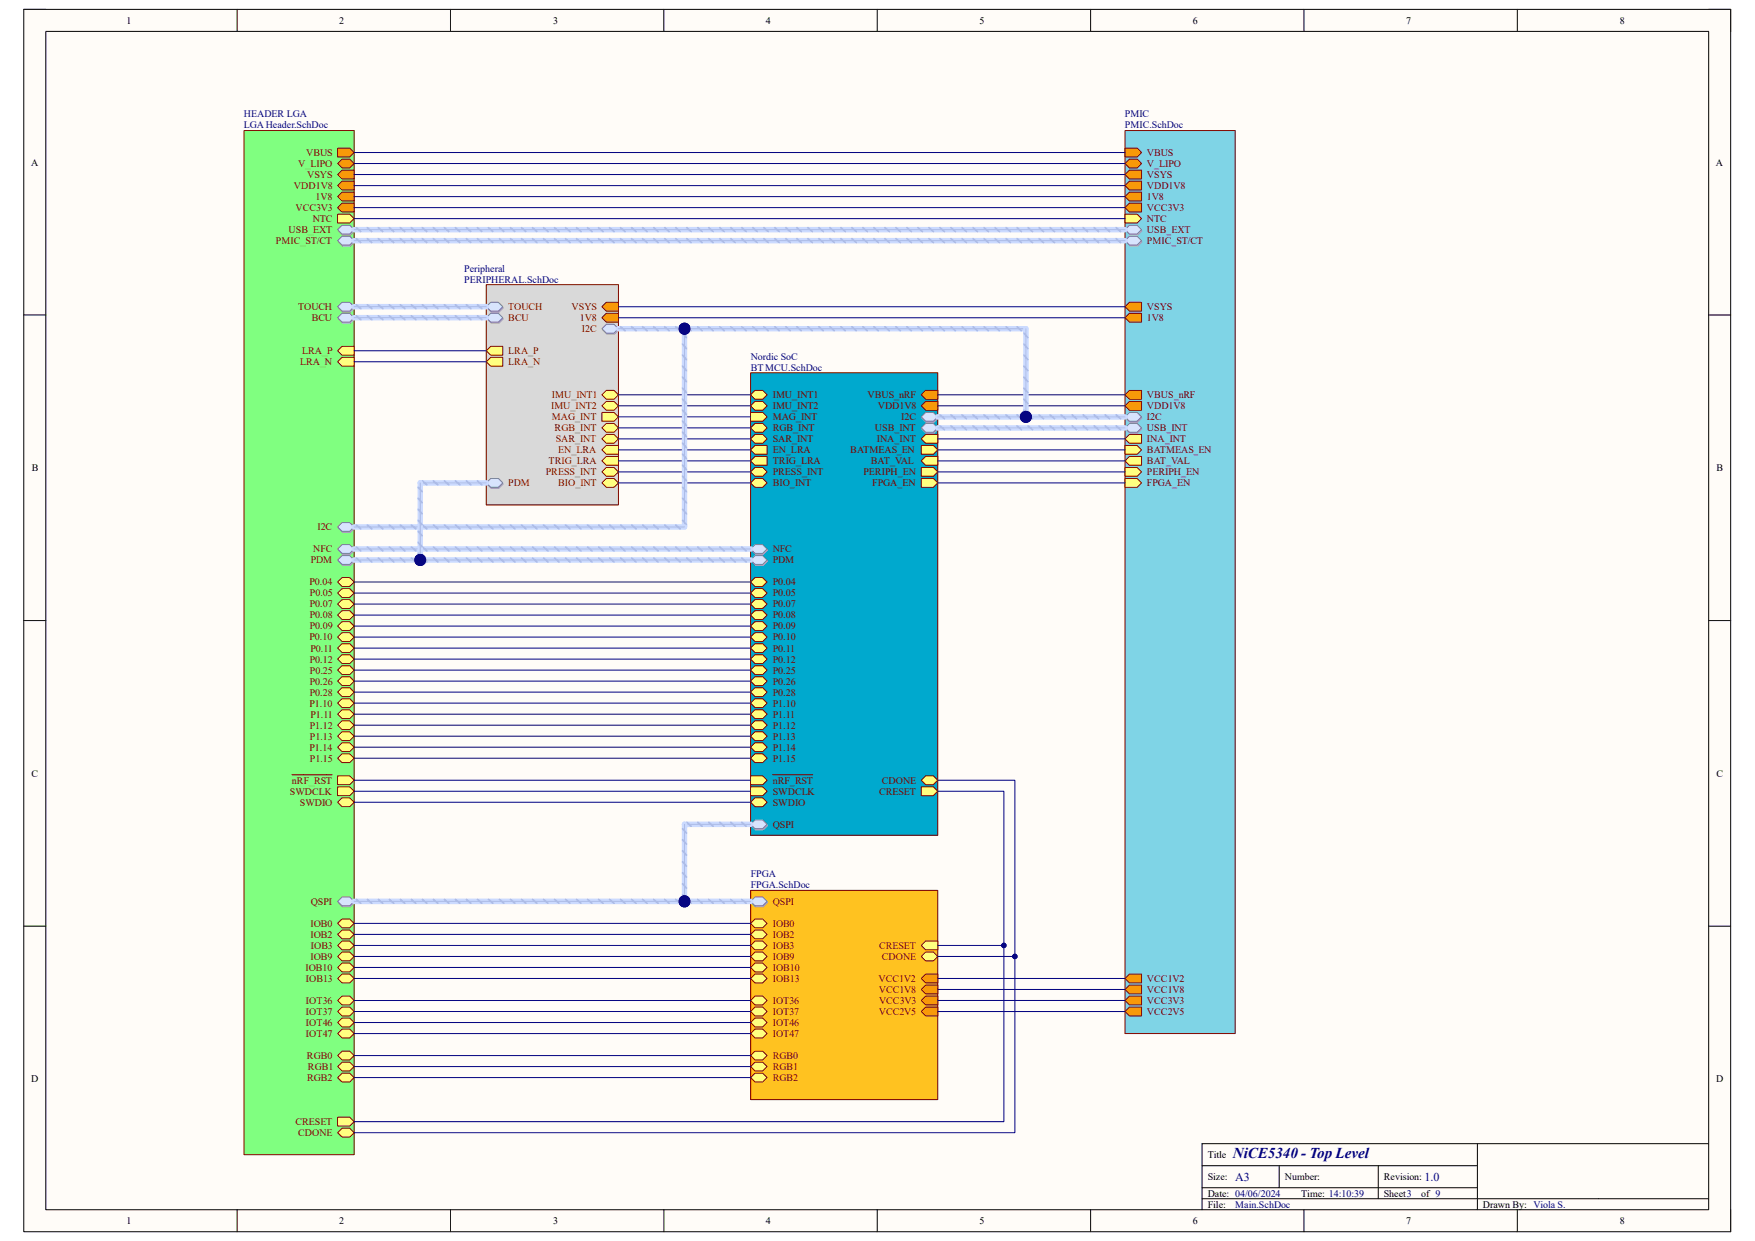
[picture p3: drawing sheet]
<svg xmlns="http://www.w3.org/2000/svg" width="297mm" height="210mm" viewBox="0 0 297 210" stroke-linecap="round" stroke-linejoin="round" font-family="sans-serif">
<defs><g id="words">
<text font-size="2.5" fill="#000080" x="208.7" y="196">NiCE5340 - Top Level</text>
<g font-size="2" fill="#000080">
<text x="209" y="199.8">A3</text>
<text x="241.1" y="199.8">1.0</text>
</g>
<g font-size="1.7">
<text x="21.4" y="4">1</text>
<text x="57.4" y="4">2</text>
<text x="93.6" y="4">3</text>
<text x="129.6" y="4">4</text>
<text x="165.8" y="4">5</text>
<text x="201.8" y="4">6</text>
<text x="238" y="4">7</text>
<text x="274.1" y="4">8</text>
<text x="5.3" y="28">A</text>
<text x="290.4" y="28">A</text>
<text x="5.4" y="79.8">B</text>
<text x="290.5" y="79.8">B</text>
<text x="5.3" y="131.4">C</text>
<text x="290.5" y="131.4">C</text>
<text x="5.3" y="183.2">D</text>
<text x="290.4" y="183.2">D</text>
<text x="204.4" y="196">Title</text>
<text x="204.4" y="199.7">Size:</text>
<text x="204.4" y="202.5">Date: 04/06/2024</text>
<text x="217.4" y="199.7">Number:</text>
<text x="220.2" y="202.5">Time: 14:10:39</text>
<text x="234.2" y="199.7">Revision:</text>
<text x="234.2" y="202.5">Sheet3</text>
<text x="240.5" y="202.5">of 9</text>
<text x="21.4" y="207.2">1</text>
<text x="57.4" y="207.2">2</text>
<text x="93.6" y="207.2">3</text>
<text x="129.6" y="207.2">4</text>
<text x="165.8" y="207.2">5</text>
<text x="201.8" y="207.2">6</text>
<text x="204.4" y="204.4">File:</text>
<text x="238" y="207.2">7</text>
<text x="251" y="204.4">Drawn By: Viola S.</text>
<text x="274.1" y="207.2">8</text>
</g>
<g font-size="1.7" fill="#000080">
<text x="41.3" y="19.9">HEADER LGA</text>
<text x="41.3" y="21.7">LGA Header.SchDoc</text>
<text x="190.4" y="19.9">PMIC</text>
<text x="190.4" y="21.7">PMIC.SchDoc</text>
<text x="78.6" y="46">Peripheral</text>
<text x="78.6" y="47.8">PERIPHERAL.SchDoc</text>
<text x="127" y="60.9">Nordic SoC</text>
<text x="127" y="62.7">BT MCU.SchDoc</text>
<text x="127" y="148.5">FPGA</text>
<text x="127" y="150.3">FPGA.SchDoc</text>
<text x="209" y="204.4">Main.SchDoc</text>
</g>
<g font-size="1.7" fill="#800000">
<text x="50.5" y="28.2">V_LIPO</text>
<text x="51.8" y="26.4">VBUS</text>
<text x="194.1" y="26.4">VBUS</text>
<text x="194.1" y="28.2">V_LIPO</text>
<text x="49.7" y="32">VDD1V8</text>
<text x="50" y="35.7">VCC3V3</text>
<text x="52" y="30.1">VSYS</text>
<text x="53.4" y="33.9">1V8</text>
<text x="194.1" y="30.1">VSYS</text>
<text x="194.1" y="32">VDD1V8</text>
<text x="194.1" y="33.9">1V8</text>
<text x="194.1" y="35.7">VCC3V3</text>
<text x="46.7" y="41.3">PMIC_ST/CT</text>
<text x="48.9" y="39.5">USB_EXT</text>
<text x="52.9" y="37.6">NTC</text>
<text x="194.1" y="41.3">PMIC_ST/CT</text>
<text x="194.1" y="37.6">NTC</text>
<text x="194.1" y="39.5">USB_EXT</text>
<text x="50.5" y="52.5">TOUCH</text>
<text x="86" y="52.5">TOUCH</text>
<text x="96.7" y="52.5">VSYS</text>
<text x="194.1" y="52.5">VSYS</text>
<text x="51.1" y="59.9">LRA_P</text>
<text x="52.7" y="54.4">BCU</text>
<text x="86" y="59.9">LRA_P</text>
<text x="86" y="54.4">BCU</text>
<text x="98.1" y="54.4">1V8</text>
<text x="98.5" y="56.2">I2C</text>
<text x="194.1" y="54.4">1V8</text>
<text x="50.8" y="61.8">LRA_N</text>
<text x="86" y="61.8">LRA_N</text>
<text x="93.3" y="69.3">IMU_INT2</text>
<text x="93.4" y="67.4">IMU_INT1</text>
<text x="93.4" y="71.1">MAG_INT</text>
<text x="130.8" y="67.4">IMU_INT1</text>
<text x="130.8" y="69.3">IMU_INT2</text>
<text x="130.8" y="71.1">MAG_INT</text>
<text x="146.8" y="67.4">VBUS_nRF</text>
<text x="148.5" y="69.3">VDD1V8</text>
<text x="152.5" y="71.1">I2C</text>
<text x="194.1" y="71.1">I2C</text>
<text x="194.1" y="69.3">VDD1V8</text>
<text x="194.1" y="67.4">VBUS_nRF</text>
<text x="93.9" y="73">RGB_INT</text>
<text x="94.1" y="74.8">SAR_INT</text>
<text x="94.5" y="76.7">EN_LRA</text>
<text x="130.8" y="73">RGB_INT</text>
<text x="130.8" y="74.8">SAR_INT</text>
<text x="130.8" y="76.7">EN_LRA</text>
<text x="143.9" y="76.7">BATMEAS_EN</text>
<text x="148.1" y="73">USB_INT</text>
<text x="148.4" y="74.8">INA_INT</text>
<text x="194.1" y="73">USB_INT</text>
<text x="194.1" y="74.8">INA_INT</text>
<text x="194.1" y="76.7">BATMEAS_EN</text>
<text x="86" y="82.3">PDM</text>
<text x="92.4" y="80.4">PRESS_INT</text>
<text x="92.8" y="78.6">TRIG_LRA</text>
<text x="94.4" y="82.3">BIO_INT</text>
<text x="130.8" y="78.6">TRIG_LRA</text>
<text x="130.8" y="80.4">PRESS_INT</text>
<text x="130.8" y="82.3">BIO_INT</text>
<text x="146.1" y="80.4">PERIPH_EN</text>
<text x="147.4" y="78.6">BAT_VAL</text>
<text x="147.6" y="82.3">FPGA_EN</text>
<text x="194.1" y="78.6">BAT_VAL</text>
<text x="194.1" y="80.4">PERIPH_EN</text>
<text x="194.1" y="82.3">FPGA_EN</text>
<text x="53.7" y="89.7">I2C</text>
<text x="52.6" y="95.3">PDM</text>
<text x="53" y="93.5">NFC</text>
<text x="130.8" y="93.5">NFC</text>
<text x="130.8" y="95.3">PDM</text>
<text x="52.4" y="99.1">P0.04</text>
<text x="52.5" y="100.9">P0.05</text>
<text x="130.8" y="99.1">P0.04</text>
<text x="130.8" y="100.9">P0.05</text>
<text x="52.4" y="106.5">P0.09</text>
<text x="52.4" y="102.8">P0.07</text>
<text x="52.4" y="104.6">P0.08</text>
<text x="130.8" y="106.5">P0.09</text>
<text x="130.8" y="102.8">P0.07</text>
<text x="130.8" y="104.6">P0.08</text>
<text x="52.4" y="108.4">P0.10</text>
<text x="52.4" y="112.1">P0.12</text>
<text x="52.5" y="110.3">P0.11</text>
<text x="130.8" y="108.4">P0.10</text>
<text x="130.8" y="110.3">P0.11</text>
<text x="130.8" y="112.1">P0.12</text>
<text x="52.4" y="119.6">P1.10</text>
<text x="52.4" y="115.9">P0.26</text>
<text x="52.4" y="117.7">P0.28</text>
<text x="52.5" y="114">P0.25</text>
<text x="130.8" y="114">P0.25</text>
<text x="130.8" y="115.9">P0.26</text>
<text x="130.8" y="117.7">P0.28</text>
<text x="130.8" y="119.6">P1.10</text>
<text x="52.4" y="123.3">P1.12</text>
<text x="52.5" y="125.2">P1.13</text>
<text x="52.5" y="121.5">P1.11</text>
<text x="130.8" y="121.5">P1.11</text>
<text x="130.8" y="123.3">P1.12</text>
<text x="130.8" y="125.2">P1.13</text>
<text x="52.4" y="127">P1.14</text>
<text x="52.5" y="128.9">P1.15</text>
<text x="130.8" y="127">P1.14</text>
<text x="130.8" y="128.9">P1.15</text>
<text x="49.1" y="134.5">SWDCLK</text>
<text x="49.4" y="132.6">nRF_RST</text>
<text x="50.8" y="136.4">SWDIO</text>
<text x="130.8" y="132.6">nRF_RST</text>
<text x="130.8" y="134.5">SWDCLK</text>
<text x="130.8" y="136.4">SWDIO</text>
<text x="148.8" y="134.5">CRESET</text>
<text x="149.2" y="132.6">CDONE</text>
<text x="130.8" y="140.1">QSPI</text>
<text x="52.6" y="153.1">QSPI</text>
<text x="130.8" y="153.1">QSPI</text>
<text x="52.5" y="156.8">IOB0</text>
<text x="52.5" y="158.7">IOB2</text>
<text x="52.6" y="160.6">IOB3</text>
<text x="130.8" y="156.8">IOB0</text>
<text x="130.8" y="158.7">IOB2</text>
<text x="130.8" y="160.6">IOB3</text>
<text x="148.8" y="160.6">CRESET</text>
<text x="51.7" y="164.3">IOB10</text>
<text x="51.8" y="166.2">IOB13</text>
<text x="52.5" y="162.4">IOB9</text>
<text x="130.8" y="164.3">IOB10</text>
<text x="130.8" y="166.2">IOB13</text>
<text x="130.8" y="162.4">IOB9</text>
<text x="148.7" y="166.2">VCC1V2</text>
<text x="149.2" y="162.4">CDONE</text>
<text x="194.1" y="166.2">VCC1V2</text>
<text x="51.8" y="169.9">IOT36</text>
<text x="51.8" y="171.7">IOT37</text>
<text x="51.8" y="173.6">IOT46</text>
<text x="130.8" y="169.9">IOT36</text>
<text x="130.8" y="171.7">IOT37</text>
<text x="130.8" y="173.6">IOT46</text>
<text x="148.7" y="171.7">VCC2V5</text>
<text x="148.7" y="168">VCC1V8</text>
<text x="148.8" y="169.9">VCC3V3</text>
<text x="194.1" y="168">VCC1V8</text>
<text x="194.1" y="169.9">VCC3V3</text>
<text x="194.1" y="171.7">VCC2V5</text>
<text x="51.8" y="175.5">IOT47</text>
<text x="51.9" y="179.2">RGB0</text>
<text x="130.8" y="175.5">IOT47</text>
<text x="130.8" y="179.2">RGB0</text>
<text x="52" y="182.9">RGB2</text>
<text x="52.1" y="181.1">RGB1</text>
<text x="130.8" y="181.1">RGB1</text>
<text x="130.8" y="182.9">RGB2</text>
<text x="50" y="190.4">CRESET</text>
<text x="50.5" y="192.3">CDONE</text>
</g>
</g></defs>
<path d="M4 1.6h288.9v206.8h-288.9z" fill-rule="evenodd" fill="#fffcf8"/>
<path d="M4 1.6h288.9v206.8h-288.9z" fill="none" stroke="#000" stroke-width=".17"/>
<path d="M7.8 5.3h281.4v199.4h-281.4z" fill-rule="evenodd" fill="#fffcf8"/>
<g fill="none" stroke="#000" stroke-width=".17">
<path d="M4 1.6h3.7M7.8 5.3h281.4v199.4h-281.4zM40.1 1.6v3.7M76.2 1.6v3.7M112.3 1.6v3.7M148.5 1.6v3.7M184.6 1.6v3.7M220.7 1.6v3.7M256.8 1.6v3.7M289.2 1.6h3.7v3.7M4 53.3h3.7M289.2 53.3h3.7"/>
<path d="M4 105h3.8M289.2 105h3.7M4 156.7h3.8M289.2 156.7h3.7M203.4 197.3h46.6M216.5 197.3v3.7M233.3 197.3v5.6M250 193.5v11.2M289.2 193.5h-85.8v11.2M40.1 204.7v3.7M76.2 204.7v3.7M112.4 204.7v3.7"/>
<path d="M148.5 204.7v3.7M184.6 204.7v3.7M203.4 202.9h85.8M203.4 201h46.6M220.7 204.7v3.7M256.8 204.7v3.7M292.9 204.7v3.7"/>
</g>
<path d="M41.3 22.1h18.6v173.3h-18.6z" fill-rule="evenodd" fill="#80ff80"/>
<path d="M41.3 22.1h18.6v173.3h-18.6z" fill="none" stroke="#800000" stroke-width=".17"/>
<path d="M58 40.2h1.3l.7 .7-.7 .8h-1.3l-.8-.8z" fill-rule="evenodd" fill="#bac0ca"/>
<path d="M58 40.2h1.3l.7 .7-.7 .8h-1.3l-.8-.8z" fill="none" stroke="#a6acb6" stroke-width=".17"/>
<path d="M57.9 40h1.3l.7 .7-.7 .8h-1.3l-.8-.8z" fill-rule="evenodd" fill="#d5e4ff"/>
<path d="M57.9 40h1.3l.7 .7-.7 .8h-1.3l-.8-.8z" fill="none" stroke="#71809b" stroke-width=".17"/>
<path d="M57.1 36.2h2.1l.7 .8-.7 .7h-2.1z" fill-rule="evenodd" fill="#ffff80"/>
<path d="M57.1 36.2h2.1l.7 .8-.7 .7h-2.1z" fill="none" stroke="#800000" stroke-width=".17"/>
<path d="M58 38.3h1.3l.7 .7-.7 .8h-1.3l-.8-.8z" fill-rule="evenodd" fill="#bac0ca"/>
<path d="M58 38.3h1.3l.7 .7-.7 .8h-1.3l-.8-.8z" fill="none" stroke="#a6acb6" stroke-width=".17"/>
<path d="M57.1 38.9l.8-.8h1.3l.7 .8-.7 .7h-1.3z" fill-rule="evenodd" fill="#d5e4ff"/>
<path d="M57.1 38.9l.8-.8h1.3l.7 .8-.7 .7h-1.3z" fill="none" stroke="#71809b" stroke-width=".17"/>
<path d="M57.1 25.1h2.1l.7 .7-.7 .8h-2.1z" fill-rule="evenodd" fill="#f90"/>
<path d="M57.1 25.1h2.1l.7 .7-.7 .8h-2.1z" fill="none" stroke="#800000" stroke-width=".17"/>
<path d="M57.1 27.7l.8-.8h1.3l.7 .8-.7 .7h-1.3z" fill-rule="evenodd" fill="#f90"/>
<path d="M57.1 27.7l.8-.8h1.3l.7 .8-.7 .7h-1.3z" fill="none" stroke="#800000" stroke-width=".17"/>
<path d="M57.2 52.1l.8-.8h1.3l.7 .8-.7 .7h-1.3z" fill-rule="evenodd" fill="#bac0ca"/>
<path d="M57.2 52.1l.8-.8h1.3l.7 .8-.7 .7h-1.3z" fill="none" stroke="#a6acb6" stroke-width=".17"/>
<path d="M57.1 51.9l.8-.7h1.3l.7 .7-.7 .7h-1.3z" fill-rule="evenodd" fill="#d5e4ff"/>
<path d="M57.1 51.9l.8-.7h1.3l.7 .7-.7 .7h-1.3z" fill="none" stroke="#71809b" stroke-width=".17"/>
<path d="M57.2 54l.8-.8h1.3l.7 .8-.7 .7h-1.3z" fill-rule="evenodd" fill="#bac0ca"/>
<path d="M57.2 54l.8-.8h1.3l.7 .8-.7 .7h-1.3z" fill="none" stroke="#a6acb6" stroke-width=".17"/>
<path d="M57.1 53.8l.8-.8h1.3l.7 .8-.7 .7h-1.3z" fill-rule="evenodd" fill="#d5e4ff"/>
<path d="M57.1 53.8l.8-.8h1.3l.7 .8-.7 .7h-1.3z" fill="none" stroke="#71809b" stroke-width=".17"/>
<path d="M58 88.6h1.3l.7 .8-.7 .7h-1.3l-.8-.7z" fill-rule="evenodd" fill="#bac0ca"/>
<path d="M58 88.6h1.3l.7 .8-.7 .7h-1.3l-.8-.7z" fill="none" stroke="#a6acb6" stroke-width=".17"/>
<path d="M57.1 89.2l.8-.8h1.3l.7 .8-.7 .7h-1.3z" fill-rule="evenodd" fill="#d5e4ff"/>
<path d="M57.1 89.2l.8-.8h1.3l.7 .8-.7 .7h-1.3z" fill="none" stroke="#71809b" stroke-width=".17"/>
<path d="M58 92.3h1.3l.7 .8-.7 .7h-1.3l-.8-.7z" fill-rule="evenodd" fill="#bac0ca"/>
<path d="M58 92.3h1.3l.7 .8-.7 .7h-1.3l-.8-.7z" fill="none" stroke="#a6acb6" stroke-width=".17"/>
<path d="M57.9 92.2h1.3l.7 .7-.7 .8h-1.3l-.8-.8z" fill-rule="evenodd" fill="#d5e4ff"/>
<path d="M57.9 92.2h1.3l.7 .7-.7 .8h-1.3l-.8-.8z" fill="none" stroke="#71809b" stroke-width=".17"/>
<path d="M57.1 98.5l.8-.7h1.3l.7 .7-.7 .7h-1.3z" fill-rule="evenodd" fill="#ffff80"/>
<path d="M57.1 98.5l.8-.7h1.3l.7 .7-.7 .7h-1.3z" fill="none" stroke="#800000" stroke-width=".17"/>
<path d="M57.9 99.6h1.3l.7 .8-.7 .7h-1.3l-.8-.7z" fill-rule="evenodd" fill="#ffff80"/>
<path d="M57.9 99.6h1.3l.7 .8-.7 .7h-1.3l-.8-.7z" fill="none" stroke="#800000" stroke-width=".17"/>
<path d="M57.9 105.2h1.3l.7 .7-.7 .8h-1.3l-.8-.8z" fill-rule="evenodd" fill="#ffff80"/>
<path d="M57.9 105.2h1.3l.7 .7-.7 .8h-1.3l-.8-.8z" fill="none" stroke="#800000" stroke-width=".17"/>
<path d="M57.9 107.1h1.3l.7 .7-.7 .8h-1.3l-.8-.8z" fill-rule="evenodd" fill="#ffff80"/>
<path d="M57.9 107.1h1.3l.7 .7-.7 .8h-1.3l-.8-.8z" fill="none" stroke="#800000" stroke-width=".17"/>
<path d="M57.9 108.9h1.3l.7 .8-.7 .7h-1.3l-.8-.7z" fill-rule="evenodd" fill="#ffff80"/>
<path d="M57.9 108.9h1.3l.7 .8-.7 .7h-1.3l-.8-.7z" fill="none" stroke="#800000" stroke-width=".17"/>
<path d="M57.1 111.5l.8-.7h1.3l.7 .7-.7 .8h-1.3z" fill-rule="evenodd" fill="#ffff80"/>
<path d="M57.1 111.5l.8-.7h1.3l.7 .7-.7 .8h-1.3z" fill="none" stroke="#800000" stroke-width=".17"/>
<path d="M57.9 112.7h1.3l.7 .7-.7 .8h-1.3l-.8-.8z" fill-rule="evenodd" fill="#ffff80"/>
<path d="M57.9 112.7h1.3l.7 .7-.7 .8h-1.3l-.8-.8z" fill="none" stroke="#800000" stroke-width=".17"/>
<path d="M57.9 114.5h1.3l.7 .8-.7 .7h-1.3l-.8-.7z" fill-rule="evenodd" fill="#ffff80"/>
<path d="M57.9 114.5h1.3l.7 .8-.7 .7h-1.3l-.8-.7z" fill="none" stroke="#800000" stroke-width=".17"/>
<path d="M57.9 116.4h1.3l.7 .7-.7 .8h-1.3l-.8-.8z" fill-rule="evenodd" fill="#ffff80"/>
<path d="M57.9 116.4h1.3l.7 .7-.7 .8h-1.3l-.8-.8z" fill="none" stroke="#800000" stroke-width=".17"/>
<path d="M57.1 119l.8-.7h1.3l.7 .7-.7 .7h-1.3z" fill-rule="evenodd" fill="#ffff80"/>
<path d="M57.1 119l.8-.7h1.3l.7 .7-.7 .7h-1.3z" fill="none" stroke="#800000" stroke-width=".17"/>
<path d="M57.1 120.9l.8-.8h1.3l.7 .8-.7 .7h-1.3z" fill-rule="evenodd" fill="#ffff80"/>
<path d="M57.1 120.9l.8-.8h1.3l.7 .8-.7 .7h-1.3z" fill="none" stroke="#800000" stroke-width=".17"/>
<path d="M57.9 122h1.3l.7 .7-.7 .8h-1.3l-.8-.8z" fill-rule="evenodd" fill="#ffff80"/>
<path d="M57.9 122h1.3l.7 .7-.7 .8h-1.3l-.8-.8z" fill="none" stroke="#800000" stroke-width=".17"/>
<path d="M57.9 123.8h1.3l.7 .8-.7 .7h-1.3l-.8-.7z" fill-rule="evenodd" fill="#ffff80"/>
<path d="M57.9 123.8h1.3l.7 .8-.7 .7h-1.3l-.8-.7z" fill="none" stroke="#800000" stroke-width=".17"/>
<path d="M57.9 125.7h1.3l.7 .7-.7 .8h-1.3l-.8-.8z" fill-rule="evenodd" fill="#ffff80"/>
<path d="M57.9 125.7h1.3l.7 .7-.7 .8h-1.3l-.8-.8z" fill="none" stroke="#800000" stroke-width=".17"/>
<path d="M57.1 128.3l.8-.7h1.3l.7 .7-.7 .8h-1.3z" fill-rule="evenodd" fill="#ffff80"/>
<path d="M57.1 128.3l.8-.7h1.3l.7 .7-.7 .8h-1.3z" fill="none" stroke="#800000" stroke-width=".17"/>
<path d="M57.1 102.2l.8-.7h1.3l.7 .7-.7 .8h-1.3z" fill-rule="evenodd" fill="#ffff80"/>
<path d="M57.1 102.2l.8-.7h1.3l.7 .7-.7 .8h-1.3z" fill="none" stroke="#800000" stroke-width=".17"/>
<path d="M57.9 103.3h1.3l.7 .8-.7 .7h-1.3l-.8-.7z" fill-rule="evenodd" fill="#ffff80"/>
<path d="M57.9 103.3h1.3l.7 .8-.7 .7h-1.3l-.8-.7z" fill="none" stroke="#800000" stroke-width=".17"/>
<path d="M57.9 155.5h1.3l.7 .8-.7 .7h-1.3l-.8-.7z" fill-rule="evenodd" fill="#ffff80"/>
<path d="M57.9 155.5h1.3l.7 .8-.7 .7h-1.3l-.8-.7z" fill="none" stroke="#800000" stroke-width=".17"/>
<path d="M57.1 158.1l.8-.7h1.3l.7 .7-.7 .8h-1.3z" fill-rule="evenodd" fill="#ffff80"/>
<path d="M57.1 158.1l.8-.7h1.3l.7 .7-.7 .8h-1.3z" fill="none" stroke="#800000" stroke-width=".17"/>
<path d="M57.1 160l.8-.7h1.3l.7 .7-.7 .7h-1.3z" fill-rule="evenodd" fill="#ffff80"/>
<path d="M57.1 160l.8-.7h1.3l.7 .7-.7 .7h-1.3z" fill="none" stroke="#800000" stroke-width=".17"/>
<path d="M57.9 161.1h1.3l.7 .8-.7 .7h-1.3l-.8-.7z" fill-rule="evenodd" fill="#ffff80"/>
<path d="M57.9 161.1h1.3l.7 .8-.7 .7h-1.3l-.8-.7z" fill="none" stroke="#800000" stroke-width=".17"/>
<path d="M57.9 163h1.3l.7 .7-.7 .8h-1.3l-.8-.8z" fill-rule="evenodd" fill="#ffff80"/>
<path d="M57.9 163h1.3l.7 .7-.7 .8h-1.3l-.8-.8z" fill="none" stroke="#800000" stroke-width=".17"/>
<path d="M57.9 164.8h1.3l.7 .8-.7 .7h-1.3l-.8-.7z" fill-rule="evenodd" fill="#ffff80"/>
<path d="M57.9 164.8h1.3l.7 .8-.7 .7h-1.3l-.8-.7z" fill="none" stroke="#800000" stroke-width=".17"/>
<path d="M57.9 168.6h1.3l.7 .7-.7 .8h-1.3l-.8-.8z" fill-rule="evenodd" fill="#ffff80"/>
<path d="M57.9 168.6h1.3l.7 .7-.7 .8h-1.3l-.8-.8z" fill="none" stroke="#800000" stroke-width=".17"/>
<path d="M57.9 170.4h1.3l.7 .8-.7 .7h-1.3l-.8-.7z" fill-rule="evenodd" fill="#ffff80"/>
<path d="M57.9 170.4h1.3l.7 .8-.7 .7h-1.3l-.8-.7z" fill="none" stroke="#800000" stroke-width=".17"/>
<path d="M57.1 173l.8-.7h1.3l.7 .7-.7 .8h-1.3z" fill-rule="evenodd" fill="#ffff80"/>
<path d="M57.1 173l.8-.7h1.3l.7 .7-.7 .8h-1.3z" fill="none" stroke="#800000" stroke-width=".17"/>
<path d="M57.9 174.2h1.3l.7 .7-.7 .8h-1.3l-.8-.8z" fill-rule="evenodd" fill="#ffff80"/>
<path d="M57.9 174.2h1.3l.7 .7-.7 .8h-1.3l-.8-.8z" fill="none" stroke="#800000" stroke-width=".17"/>
<path d="M57.1 178.6l.8-.7h1.3l.7 .7-.7 .8h-1.3z" fill-rule="evenodd" fill="#ffff80"/>
<path d="M57.1 178.6l.8-.7h1.3l.7 .7-.7 .8h-1.3z" fill="none" stroke="#800000" stroke-width=".17"/>
<path d="M57.1 180.5l.8-.7h1.3l.7 .7-.7 .7h-1.3z" fill-rule="evenodd" fill="#ffff80"/>
<path d="M57.1 180.5l.8-.7h1.3l.7 .7-.7 .7h-1.3z" fill="none" stroke="#800000" stroke-width=".17"/>
<path d="M57.1 182.4l.8-.8h1.3l.7 .8-.7 .7h-1.3z" fill-rule="evenodd" fill="#ffff80"/>
<path d="M57.1 182.4l.8-.8h1.3l.7 .8-.7 .7h-1.3z" fill="none" stroke="#800000" stroke-width=".17"/>
<path d="M57.1 59.4l.8-.8h2v1.5h-2z" fill-rule="evenodd" fill="#ffff80"/>
<path d="M57.1 59.4l.8-.8h2v1.5h-2z" fill="none" stroke="#800000" stroke-width=".17"/>
<path d="M57.1 61.2l.8-.7h2v1.5h-2z" fill-rule="evenodd" fill="#ffff80"/>
<path d="M57.1 61.2l.8-.7h2v1.5h-2z" fill="none" stroke="#800000" stroke-width=".17"/>
<path d="M57.1 131.3h2.1l.7 .7-.7 .8h-2.1z" fill-rule="evenodd" fill="#ffff80"/>
<path d="M49.4 131.1h6.8M57.1 131.3h2.1l.7 .7-.7 .8h-2.1z" fill="none" stroke="#800000" stroke-width=".17"/>
<path d="M57.1 133.2h2.1l.7 .7-.7 .8h-2.1z" fill-rule="evenodd" fill="#ffff80"/>
<path d="M57.1 133.2h2.1l.7 .7-.7 .8h-2.1z" fill="none" stroke="#800000" stroke-width=".17"/>
<path d="M57.9 135h1.3l.7 .8-.7 .7h-1.3l-.8-.7z" fill-rule="evenodd" fill="#ffff80"/>
<path d="M57.9 135h1.3l.7 .8-.7 .7h-1.3l-.8-.7z" fill="none" stroke="#800000" stroke-width=".17"/>
<path d="M58 94.2h1.3l.7 .8-.7 .7h-1.3l-.8-.7z" fill-rule="evenodd" fill="#bac0ca"/>
<path d="M58 94.2h1.3l.7 .8-.7 .7h-1.3l-.8-.7z" fill="none" stroke="#a6acb6" stroke-width=".17"/>
<path d="M57.9 94h1.3l.7 .8-.7 .7h-1.3l-.8-.7z" fill-rule="evenodd" fill="#d5e4ff"/>
<path d="M57.9 94h1.3l.7 .8-.7 .7h-1.3l-.8-.7z" fill="none" stroke="#71809b" stroke-width=".17"/>
<path d="M58 152h1.3l.7 .7-.7 .8h-1.3l-.8-.8z" fill-rule="evenodd" fill="#bac0ca"/>
<path d="M58 152h1.3l.7 .7-.7 .8h-1.3l-.8-.8z" fill="none" stroke="#a6acb6" stroke-width=".17"/>
<path d="M57.9 151.8h1.3l.7 .7-.7 .8h-1.3l-.8-.8z" fill-rule="evenodd" fill="#d5e4ff"/>
<path d="M57.9 151.8h1.3l.7 .7-.7 .8h-1.3l-.8-.8z" fill="none" stroke="#71809b" stroke-width=".17"/>
<path d="M57.1 189.1h2.1l.7 .7-.7 .8h-2.1z" fill-rule="evenodd" fill="#ffff80"/>
<path d="M57.1 189.1h2.1l.7 .7-.7 .8h-2.1z" fill="none" stroke="#800000" stroke-width=".17"/>
<path d="M57.1 191.7l.8-.8h1.3l.7 .8-.7 .7h-1.3z" fill-rule="evenodd" fill="#ffff80"/>
<path d="M57.1 191.7l.8-.8h1.3l.7 .8-.7 .7h-1.3z" fill="none" stroke="#800000" stroke-width=".17"/>
<path d="M57.1 29.5l.8-.7h2v1.5h-2z" fill-rule="evenodd" fill="#f90"/>
<path d="M57.1 29.5l.8-.7h2v1.5h-2z" fill="none" stroke="#800000" stroke-width=".17"/>
<path d="M57.1 31.4l.8-.7h2v1.4h-2z" fill-rule="evenodd" fill="#f90"/>
<path d="M57.1 31.4l.8-.7h2v1.4h-2z" fill="none" stroke="#800000" stroke-width=".17"/>
<path d="M57.1 33.3l.8-.8h2v1.5h-2z" fill-rule="evenodd" fill="#f90"/>
<path d="M57.1 33.3l.8-.8h2v1.5h-2z" fill="none" stroke="#800000" stroke-width=".17"/>
<path d="M57.1 35.1l.8-.7h2v1.5h-2z" fill-rule="evenodd" fill="#f90"/>
<path d="M57.1 35.1l.8-.7h2v1.5h-2z" fill="none" stroke="#800000" stroke-width=".17"/>
<path d="M190.4 22.1h18.6v152.8h-18.6z" fill-rule="evenodd" fill="#7fd4e6"/>
<path d="M190.4 22.1h18.6v152.8h-18.6z" fill="none" stroke="#800000" stroke-width=".17"/>
<path d="M190.4 167.4l.7-.7h2.1v1.5h-2.1z" fill-rule="evenodd" fill="#f90"/>
<path d="M190.4 167.4l.7-.7h2.1v1.5h-2.1z" fill="none" stroke="#800000" stroke-width=".17"/>
<path d="M191.1 51.2h2.1v1.5h-2.1l-.7-.8z" fill-rule="evenodd" fill="#f90"/>
<path d="M191.1 51.2h2.1v1.5h-2.1l-.7-.8z" fill="none" stroke="#800000" stroke-width=".17"/>
<path d="M190.4 165.6l.7-.8h2.1v1.5h-2.1z" fill-rule="evenodd" fill="#f90"/>
<path d="M190.4 165.6l.7-.8h2.1v1.5h-2.1z" fill="none" stroke="#800000" stroke-width=".17"/>
<path d="M191.2 40.2h1.3l.8 .7-.8 .8h-1.3l-.7-.8z" fill-rule="evenodd" fill="#bac0ca"/>
<path d="M191.2 40.2h1.3l.8 .7-.8 .8h-1.3l-.7-.8z" fill="none" stroke="#a6acb6" stroke-width=".17"/>
<path d="M190.4 40.7l.7-.7h1.3l.8 .7-.8 .8h-1.3z" fill-rule="evenodd" fill="#d5e4ff"/>
<path d="M190.4 40.7l.7-.7h1.3l.8 .7-.8 .8h-1.3z" fill="none" stroke="#71809b" stroke-width=".17"/>
<path d="M190.4 36.2h2l.8 .8-.8 .7h-2z" fill-rule="evenodd" fill="#ffff80"/>
<path d="M190.4 36.2h2l.8 .8-.8 .7h-2z" fill="none" stroke="#800000" stroke-width=".17"/>
<path d="M191.2 38.3h1.3l.8 .8-.8 .7h-1.3l-.7-.7z" fill-rule="evenodd" fill="#bac0ca"/>
<path d="M191.2 38.3h1.3l.8 .8-.8 .7h-1.3l-.7-.7z" fill="none" stroke="#a6acb6" stroke-width=".17"/>
<path d="M190.4 38.9l.7-.8h1.3l.8 .8-.8 .7h-1.3z" fill-rule="evenodd" fill="#d5e4ff"/>
<path d="M190.4 38.9l.7-.8h1.3l.8 .8-.8 .7h-1.3z" fill="none" stroke="#71809b" stroke-width=".17"/>
<path d="M191.2 71.9h1.3l.8 .7-.8 .7h-1.3l-.7-.7z" fill-rule="evenodd" fill="#bac0ca"/>
<path d="M191.2 71.9h1.3l.8 .7-.8 .7h-1.3l-.7-.7z" fill="none" stroke="#a6acb6" stroke-width=".17"/>
<path d="M191.1 71.7h1.3l.8 .7-.8 .8h-1.3l-.7-.8z" fill-rule="evenodd" fill="#d5e4ff"/>
<path d="M191.1 71.7h1.3l.8 .7-.8 .8h-1.3l-.7-.8z" fill="none" stroke="#71809b" stroke-width=".17"/>
<path d="M191.2 70h1.3l.8 .7-.8 .8h-1.3l-.7-.8z" fill-rule="evenodd" fill="#bac0ca"/>
<path d="M191.2 70h1.3l.8 .7-.8 .8h-1.3l-.7-.8z" fill="none" stroke="#a6acb6" stroke-width=".17"/>
<path d="M191.1 69.8h1.3l.8 .7-.8 .8h-1.3l-.7-.8z" fill-rule="evenodd" fill="#d5e4ff"/>
<path d="M191.1 69.8h1.3l.8 .7-.8 .8h-1.3l-.7-.8z" fill="none" stroke="#71809b" stroke-width=".17"/>
<path d="M191.1 73.5h2.1v1.5h-2.1l-.7-.7z" fill-rule="evenodd" fill="#ffff80"/>
<path d="M191.1 73.5h2.1v1.5h-2.1l-.7-.7z" fill="none" stroke="#800000" stroke-width=".17"/>
<path d="M190.4 75.4h2l.8 .7-.8 .8h-2z" fill-rule="evenodd" fill="#ffff80"/>
<path d="M190.4 75.4h2l.8 .7-.8 .8h-2z" fill="none" stroke="#800000" stroke-width=".17"/>
<path d="M191.1 77.2h2.1v1.5h-2.1l-.7-.7z" fill-rule="evenodd" fill="#ffff80"/>
<path d="M191.1 77.2h2.1v1.5h-2.1l-.7-.7z" fill="none" stroke="#800000" stroke-width=".17"/>
<path d="M190.4 79.1h2l.8 .8-.8 .7h-2z" fill-rule="evenodd" fill="#ffff80"/>
<path d="M190.4 79.1h2l.8 .8-.8 .7h-2z" fill="none" stroke="#800000" stroke-width=".17"/>
<path d="M190.4 81h2l.8 .7-.8 .8h-2z" fill-rule="evenodd" fill="#ffff80"/>
<path d="M190.4 81h2l.8 .7-.8 .8h-2z" fill="none" stroke="#800000" stroke-width=".17"/>
<path d="M190.4 25.1h2l.8 .7-.8 .8h-2z" fill-rule="evenodd" fill="#f90"/>
<path d="M190.4 25.1h2l.8 .7-.8 .8h-2z" fill="none" stroke="#800000" stroke-width=".17"/>
<path d="M190.4 27.7l.7-.8h1.3l.8 .8-.8 .7h-1.3z" fill-rule="evenodd" fill="#f90"/>
<path d="M190.4 27.7l.7-.8h1.3l.8 .8-.8 .7h-1.3z" fill="none" stroke="#800000" stroke-width=".17"/>
<path d="M190.4 68.7l.7-.8h2.1v1.5h-2.1z" fill-rule="evenodd" fill="#f90"/>
<path d="M190.4 68.7l.7-.8h2.1v1.5h-2.1z" fill="none" stroke="#800000" stroke-width=".17"/>
<path d="M191.1 53h2.1v1.5h-2.1l-.7-.7z" fill-rule="evenodd" fill="#f90"/>
<path d="M191.1 53h2.1v1.5h-2.1l-.7-.7z" fill="none" stroke="#800000" stroke-width=".17"/>
<path d="M190.4 169.3l.7-.7h2.1v1.5h-2.1z" fill-rule="evenodd" fill="#f90"/>
<path d="M190.4 169.3l.7-.7h2.1v1.5h-2.1z" fill="none" stroke="#800000" stroke-width=".17"/>
<path d="M191.1 170.4h2.1v1.5h-2.1l-.7-.7z" fill-rule="evenodd" fill="#f90"/>
<path d="M191.1 170.4h2.1v1.5h-2.1l-.7-.7z" fill="none" stroke="#800000" stroke-width=".17"/>
<path d="M190.4 66.8l.7-.7h2.1v1.5h-2.1z" fill-rule="evenodd" fill="#f90"/>
<path d="M190.4 66.8l.7-.7h2.1v1.5h-2.1z" fill="none" stroke="#800000" stroke-width=".17"/>
<path d="M190.4 29.5l.7-.7h2.1v1.5h-2.1z" fill-rule="evenodd" fill="#f90"/>
<path d="M190.4 29.5l.7-.7h2.1v1.5h-2.1z" fill="none" stroke="#800000" stroke-width=".17"/>
<path d="M191.1 30.7h2.1v1.5h-2.1l-.7-.8z" fill-rule="evenodd" fill="#f90"/>
<path d="M191.1 30.7h2.1v1.5h-2.1l-.7-.8z" fill="none" stroke="#800000" stroke-width=".17"/>
<path d="M191.1 32.5h2.1v1.5h-2.1l-.7-.7z" fill-rule="evenodd" fill="#f90"/>
<path d="M191.1 32.5h2.1v1.5h-2.1l-.7-.7z" fill="none" stroke="#800000" stroke-width=".17"/>
<path d="M191.1 34.4h2.1v1.5h-2.1l-.7-.8z" fill-rule="evenodd" fill="#f90"/>
<path d="M191.1 34.4h2.1v1.5h-2.1l-.7-.8z" fill="none" stroke="#800000" stroke-width=".17"/>
<path d="M127 150.7h31.7v35.4h-31.7z" fill-rule="evenodd" fill="#ffc220"/>
<path d="M127 150.7h31.7v35.4h-31.7z" fill="none" stroke="#800000" stroke-width=".17"/>
<path d="M127.9 152h1.3l.7 .7-.7 .8h-1.3l-.8-.8z" fill-rule="evenodd" fill="#bac0ca"/>
<path d="M127.9 152h1.3l.7 .7-.7 .8h-1.3l-.8-.8z" fill="none" stroke="#a6acb6" stroke-width=".17"/>
<path d="M127 152.5l.8-.7h1.3l.7 .7-.7 .8h-1.3z" fill-rule="evenodd" fill="#d5e4ff"/>
<path d="M127 152.5l.8-.7h1.3l.7 .7-.7 .8h-1.3z" fill="none" stroke="#71809b" stroke-width=".17"/>
<path d="M156.7 170.4h2v1.5h-2l-.8-.7z" fill-rule="evenodd" fill="#f90"/>
<path d="M156.7 170.4h2v1.5h-2l-.8-.7z" fill="none" stroke="#800000" stroke-width=".17"/>
<path d="M156.7 168.6h2v1.5h-2l-.8-.8z" fill-rule="evenodd" fill="#f90"/>
<path d="M156.7 168.6h2v1.5h-2l-.8-.8z" fill="none" stroke="#800000" stroke-width=".17"/>
<path d="M156.7 166.7h2v1.5h-2l-.8-.8z" fill-rule="evenodd" fill="#f90"/>
<path d="M156.7 166.7h2v1.5h-2l-.8-.8z" fill="none" stroke="#800000" stroke-width=".17"/>
<path d="M156.7 164.8h2v1.5h-2l-.8-.7z" fill-rule="evenodd" fill="#f90"/>
<path d="M156.7 164.8h2v1.5h-2l-.8-.7z" fill="none" stroke="#800000" stroke-width=".17"/>
<path d="M127 163.7l.8-.7h1.3l.7 .7-.7 .8h-1.3z" fill-rule="evenodd" fill="#ffff80"/>
<path d="M127 163.7l.8-.7h1.3l.7 .7-.7 .8h-1.3z" fill="none" stroke="#800000" stroke-width=".17"/>
<path d="M127 165.6l.8-.8h1.3l.7 .8-.7 .7h-1.3z" fill-rule="evenodd" fill="#ffff80"/>
<path d="M127 165.6l.8-.8h1.3l.7 .8-.7 .7h-1.3z" fill="none" stroke="#800000" stroke-width=".17"/>
<path d="M127 156.3l.8-.8h1.3l.7 .8-.7 .7h-1.3z" fill-rule="evenodd" fill="#ffff80"/>
<path d="M127 156.3l.8-.8h1.3l.7 .8-.7 .7h-1.3z" fill="none" stroke="#800000" stroke-width=".17"/>
<path d="M127 158.1l.8-.7h1.3l.7 .7-.7 .8h-1.3z" fill-rule="evenodd" fill="#ffff80"/>
<path d="M127 158.1l.8-.7h1.3l.7 .7-.7 .8h-1.3z" fill="none" stroke="#800000" stroke-width=".17"/>
<path d="M127 160l.8-.7h1.3l.7 .7-.7 .7h-1.3z" fill-rule="evenodd" fill="#ffff80"/>
<path d="M127 160l.8-.7h1.3l.7 .7-.7 .7h-1.3z" fill="none" stroke="#800000" stroke-width=".17"/>
<path d="M127 161.9l.8-.8h1.3l.7 .8-.7 .7h-1.3z" fill-rule="evenodd" fill="#ffff80"/>
<path d="M127 161.9l.8-.8h1.3l.7 .8-.7 .7h-1.3z" fill="none" stroke="#800000" stroke-width=".17"/>
<path d="M127 169.3l.8-.7h1.3l.7 .7-.7 .8h-1.3z" fill-rule="evenodd" fill="#ffff80"/>
<path d="M127 169.3l.8-.7h1.3l.7 .7-.7 .8h-1.3z" fill="none" stroke="#800000" stroke-width=".17"/>
<path d="M127 171.2l.8-.8h1.3l.7 .8-.7 .7h-1.3z" fill-rule="evenodd" fill="#ffff80"/>
<path d="M127 171.2l.8-.8h1.3l.7 .8-.7 .7h-1.3z" fill="none" stroke="#800000" stroke-width=".17"/>
<path d="M127.8 172.3h1.3l.7 .7-.7 .8h-1.3l-.8-.8z" fill-rule="evenodd" fill="#ffff80"/>
<path d="M127.8 172.3h1.3l.7 .7-.7 .8h-1.3l-.8-.8z" fill="none" stroke="#800000" stroke-width=".17"/>
<path d="M127.8 174.2h1.3l.7 .7-.7 .8h-1.3l-.8-.8z" fill-rule="evenodd" fill="#ffff80"/>
<path d="M127.8 174.2h1.3l.7 .7-.7 .8h-1.3l-.8-.8z" fill="none" stroke="#800000" stroke-width=".17"/>
<path d="M127 178.6l.8-.7h1.3l.7 .7-.7 .8h-1.3z" fill-rule="evenodd" fill="#ffff80"/>
<path d="M127 178.6l.8-.7h1.3l.7 .7-.7 .8h-1.3z" fill="none" stroke="#800000" stroke-width=".17"/>
<path d="M127 180.5l.8-.7h1.3l.7 .7-.7 .7h-1.3z" fill-rule="evenodd" fill="#ffff80"/>
<path d="M127 180.5l.8-.7h1.3l.7 .7-.7 .7h-1.3z" fill="none" stroke="#800000" stroke-width=".17"/>
<path d="M127 182.4l.8-.8h1.3l.7 .8-.7 .7h-1.3z" fill-rule="evenodd" fill="#ffff80"/>
<path d="M127 182.4l.8-.8h1.3l.7 .8-.7 .7h-1.3z" fill="none" stroke="#800000" stroke-width=".17"/>
<path d="M155.9 160l.8-.7h2v1.4h-2z" fill-rule="evenodd" fill="#ffff80"/>
<path d="M155.9 160l.8-.7h2v1.4h-2z" fill="none" stroke="#800000" stroke-width=".17"/>
<path d="M156.7 161.1h1.3l.7 .8-.7 .7h-1.3l-.8-.7z" fill-rule="evenodd" fill="#ffff80"/>
<path d="M156.7 161.1h1.3l.7 .8-.7 .7h-1.3l-.8-.7z" fill="none" stroke="#800000" stroke-width=".17"/>
<path d="M127 63.1h31.7v78.3h-31.7z" fill-rule="evenodd" fill="#00a9ce"/>
<path d="M127 63.1h31.7v78.3h-31.7z" fill="none" stroke="#800000" stroke-width=".17"/>
<path d="M127.9 138.9h1.3l.7 .8-.7 .7h-1.3l-.8-.7z" fill-rule="evenodd" fill="#bac0ca"/>
<path d="M127.9 138.9h1.3l.7 .8-.7 .7h-1.3l-.8-.7z" fill="none" stroke="#a6acb6" stroke-width=".17"/>
<path d="M127 139.5l.8-.7h1.3l.7 .7-.7 .7h-1.3z" fill-rule="evenodd" fill="#d5e4ff"/>
<path d="M127 139.5l.8-.7h1.3l.7 .7-.7 .7h-1.3z" fill="none" stroke="#71809b" stroke-width=".17"/>
<path d="M155.9 68.7l.8-.8h2v1.5h-2z" fill-rule="evenodd" fill="#f90"/>
<path d="M155.9 68.7l.8-.8h2v1.5h-2z" fill="none" stroke="#800000" stroke-width=".17"/>
<path d="M156 72.6l.7-.8h1.4l.7 .8-.7 .7h-1.4z" fill-rule="evenodd" fill="#bac0ca"/>
<path d="M156 72.6l.7-.8h1.4l.7 .8-.7 .7h-1.4z" fill="none" stroke="#a6acb6" stroke-width=".17"/>
<path d="M156.7 71.7h1.3l.7 .7-.7 .8h-1.3l-.8-.8z" fill-rule="evenodd" fill="#d5e4ff"/>
<path d="M156.7 71.7h1.3l.7 .7-.7 .8h-1.3l-.8-.8z" fill="none" stroke="#71809b" stroke-width=".17"/>
<path d="M156 70.7l.7-.7h1.4l.7 .7-.7 .8h-1.4z" fill-rule="evenodd" fill="#bac0ca"/>
<path d="M156 70.7l.7-.7h1.4l.7 .7-.7 .8h-1.4z" fill="none" stroke="#a6acb6" stroke-width=".17"/>
<path d="M156.7 69.8h1.3l.7 .7-.7 .8h-1.3l-.8-.8z" fill-rule="evenodd" fill="#d5e4ff"/>
<path d="M156.7 69.8h1.3l.7 .7-.7 .8h-1.3l-.8-.8z" fill="none" stroke="#71809b" stroke-width=".17"/>
<path d="M156.7 66.1h2v1.5h-2l-.8-.8z" fill-rule="evenodd" fill="#f90"/>
<path d="M156.7 66.1h2v1.5h-2l-.8-.8z" fill="none" stroke="#800000" stroke-width=".17"/>
<path d="M156.7 73.5h2v1.5h-2l-.8-.7z" fill-rule="evenodd" fill="#ffff80"/>
<path d="M156.7 73.5h2v1.5h-2l-.8-.7z" fill="none" stroke="#800000" stroke-width=".17"/>
<path d="M155.9 75.4h2.1l.7 .7-.7 .8h-2.1z" fill-rule="evenodd" fill="#ffff80"/>
<path d="M155.9 75.4h2.1l.7 .7-.7 .8h-2.1z" fill="none" stroke="#800000" stroke-width=".17"/>
<path d="M156.7 77.2h2v1.5h-2l-.8-.7z" fill-rule="evenodd" fill="#ffff80"/>
<path d="M156.7 77.2h2v1.5h-2l-.8-.7z" fill="none" stroke="#800000" stroke-width=".17"/>
<path d="M155.9 79.1h2.1l.7 .8-.7 .7h-2.1z" fill-rule="evenodd" fill="#ffff80"/>
<path d="M155.9 79.1h2.1l.7 .8-.7 .7h-2.1z" fill="none" stroke="#800000" stroke-width=".17"/>
<path d="M155.9 81h2.1l.7 .7-.7 .8h-2.1z" fill-rule="evenodd" fill="#ffff80"/>
<path d="M155.9 81h2.1l.7 .7-.7 .8h-2.1z" fill="none" stroke="#800000" stroke-width=".17"/>
<path d="M127 66.8l.8-.7h1.3l.7 .7-.7 .8h-1.3z" fill-rule="evenodd" fill="#ffff80"/>
<path d="M127 66.8l.8-.7h1.3l.7 .7-.7 .8h-1.3z" fill="none" stroke="#800000" stroke-width=".17"/>
<path d="M127 68.7l.8-.8h1.3l.7 .8-.7 .7h-1.3z" fill-rule="evenodd" fill="#ffff80"/>
<path d="M127 68.7l.8-.8h1.3l.7 .8-.7 .7h-1.3z" fill="none" stroke="#800000" stroke-width=".17"/>
<path d="M127 69.8h2.1l.7 .7-.7 .8h-2.1z" fill-rule="evenodd" fill="#ffff80"/>
<path d="M127 69.8h2.1l.7 .7-.7 .8h-2.1z" fill="none" stroke="#800000" stroke-width=".17"/>
<path d="M127 72.4l.8-.7h1.3l.7 .7-.7 .8h-1.3z" fill-rule="evenodd" fill="#ffff80"/>
<path d="M127 72.4l.8-.7h1.3l.7 .7-.7 .8h-1.3z" fill="none" stroke="#800000" stroke-width=".17"/>
<path d="M127 74.3l.8-.8h1.3l.7 .8-.7 .7h-1.3z" fill-rule="evenodd" fill="#ffff80"/>
<path d="M127 74.3l.8-.8h1.3l.7 .8-.7 .7h-1.3z" fill="none" stroke="#800000" stroke-width=".17"/>
<path d="M127 76.1l.8-.7h2v1.5h-2z" fill-rule="evenodd" fill="#ffff80"/>
<path d="M127 76.1l.8-.7h2v1.5h-2z" fill="none" stroke="#800000" stroke-width=".17"/>
<path d="M127 78l.8-.8h2v1.5h-2z" fill-rule="evenodd" fill="#ffff80"/>
<path d="M127 78l.8-.8h2v1.5h-2z" fill="none" stroke="#800000" stroke-width=".17"/>
<path d="M127 79.9l.8-.8h1.3l.7 .8-.7 .7h-1.3z" fill-rule="evenodd" fill="#ffff80"/>
<path d="M127 79.9l.8-.8h1.3l.7 .8-.7 .7h-1.3z" fill="none" stroke="#800000" stroke-width=".17"/>
<path d="M127 81.7l.8-.7h1.3l.7 .7-.7 .8h-1.3z" fill-rule="evenodd" fill="#ffff80"/>
<path d="M127 81.7l.8-.7h1.3l.7 .7-.7 .8h-1.3z" fill="none" stroke="#800000" stroke-width=".17"/>
<path d="M127.1 93.1l.8-.8h1.3l.7 .8-.7 .7h-1.3z" fill-rule="evenodd" fill="#bac0ca"/>
<path d="M127.1 93.1l.8-.8h1.3l.7 .8-.7 .7h-1.3z" fill="none" stroke="#a6acb6" stroke-width=".17"/>
<path d="M127 92.9l.8-.7h1.3l.7 .7-.7 .8h-1.3z" fill-rule="evenodd" fill="#d5e4ff"/>
<path d="M127 92.9l.8-.7h1.3l.7 .7-.7 .8h-1.3z" fill="none" stroke="#71809b" stroke-width=".17"/>
<path d="M127 98.5l.8-.7h1.3l.7 .7-.7 .7h-1.3z" fill-rule="evenodd" fill="#ffff80"/>
<path d="M127 98.5l.8-.7h1.3l.7 .7-.7 .7h-1.3z" fill="none" stroke="#800000" stroke-width=".17"/>
<path d="M127 100.4l.8-.8h1.3l.7 .8-.7 .7h-1.3z" fill-rule="evenodd" fill="#ffff80"/>
<path d="M127 100.4l.8-.8h1.3l.7 .8-.7 .7h-1.3z" fill="none" stroke="#800000" stroke-width=".17"/>
<path d="M127 105.9l.8-.7h1.3l.7 .7-.7 .8h-1.3z" fill-rule="evenodd" fill="#ffff80"/>
<path d="M127 105.9l.8-.7h1.3l.7 .7-.7 .8h-1.3z" fill="none" stroke="#800000" stroke-width=".17"/>
<path d="M127 107.8l.8-.7h1.3l.7 .7-.7 .8h-1.3z" fill-rule="evenodd" fill="#ffff80"/>
<path d="M127 107.8l.8-.7h1.3l.7 .7-.7 .8h-1.3z" fill="none" stroke="#800000" stroke-width=".17"/>
<path d="M127 109.7l.8-.8h1.3l.7 .8-.7 .7h-1.3z" fill-rule="evenodd" fill="#ffff80"/>
<path d="M127 109.7l.8-.8h1.3l.7 .8-.7 .7h-1.3z" fill="none" stroke="#800000" stroke-width=".17"/>
<path d="M127 111.5l.8-.7h1.3l.7 .7-.7 .8h-1.3z" fill-rule="evenodd" fill="#ffff80"/>
<path d="M127 111.5l.8-.7h1.3l.7 .7-.7 .8h-1.3z" fill="none" stroke="#800000" stroke-width=".17"/>
<path d="M127 113.4l.8-.7h1.3l.7 .7-.7 .8h-1.3z" fill-rule="evenodd" fill="#ffff80"/>
<path d="M127 113.4l.8-.7h1.3l.7 .7-.7 .8h-1.3z" fill="none" stroke="#800000" stroke-width=".17"/>
<path d="M127 115.3l.8-.8h1.3l.7 .8-.7 .7h-1.3z" fill-rule="evenodd" fill="#ffff80"/>
<path d="M127 115.3l.8-.8h1.3l.7 .8-.7 .7h-1.3z" fill="none" stroke="#800000" stroke-width=".17"/>
<path d="M127 117.1l.8-.7h1.3l.7 .7-.7 .8h-1.3z" fill-rule="evenodd" fill="#ffff80"/>
<path d="M127 117.1l.8-.7h1.3l.7 .7-.7 .8h-1.3z" fill="none" stroke="#800000" stroke-width=".17"/>
<path d="M127 119l.8-.7h1.3l.7 .7-.7 .7h-1.3z" fill-rule="evenodd" fill="#ffff80"/>
<path d="M127 119l.8-.7h1.3l.7 .7-.7 .7h-1.3z" fill="none" stroke="#800000" stroke-width=".17"/>
<path d="M127 120.9l.8-.8h1.3l.7 .8-.7 .7h-1.3z" fill-rule="evenodd" fill="#ffff80"/>
<path d="M127 120.9l.8-.8h1.3l.7 .8-.7 .7h-1.3z" fill="none" stroke="#800000" stroke-width=".17"/>
<path d="M127 122.7l.8-.7h1.3l.7 .7-.7 .8h-1.3z" fill-rule="evenodd" fill="#ffff80"/>
<path d="M127 122.7l.8-.7h1.3l.7 .7-.7 .8h-1.3z" fill="none" stroke="#800000" stroke-width=".17"/>
<path d="M127 124.6l.8-.8h1.3l.7 .8-.7 .7h-1.3z" fill-rule="evenodd" fill="#ffff80"/>
<path d="M127 124.6l.8-.8h1.3l.7 .8-.7 .7h-1.3z" fill="none" stroke="#800000" stroke-width=".17"/>
<path d="M127 126.4l.8-.7h1.3l.7 .7-.7 .8h-1.3z" fill-rule="evenodd" fill="#ffff80"/>
<path d="M127 126.4l.8-.7h1.3l.7 .7-.7 .8h-1.3z" fill="none" stroke="#800000" stroke-width=".17"/>
<path d="M127 128.3l.8-.7h1.3l.7 .7-.7 .8h-1.3z" fill-rule="evenodd" fill="#ffff80"/>
<path d="M127 128.3l.8-.7h1.3l.7 .7-.7 .8h-1.3z" fill="none" stroke="#800000" stroke-width=".17"/>
<path d="M127 102.2l.8-.7h1.3l.7 .7-.7 .8h-1.3z" fill-rule="evenodd" fill="#ffff80"/>
<path d="M127 102.2l.8-.7h1.3l.7 .7-.7 .8h-1.3z" fill="none" stroke="#800000" stroke-width=".17"/>
<path d="M127 104.1l.8-.8h1.3l.7 .8-.7 .7h-1.3z" fill-rule="evenodd" fill="#ffff80"/>
<path d="M127 104.1l.8-.8h1.3l.7 .8-.7 .7h-1.3z" fill="none" stroke="#800000" stroke-width=".17"/>
<path d="M127 131.3h2.1l.7 .7-.7 .8h-2.1z" fill-rule="evenodd" fill="#ffff80"/>
<path d="M127 131.3h2.1l.7 .7-.7 .8h-2.1zM130.8 131.1h6.7" fill="none" stroke="#800000" stroke-width=".17"/>
<path d="M127 133.2h2.1l.7 .7-.7 .8h-2.1z" fill-rule="evenodd" fill="#ffff80"/>
<path d="M127 133.2h2.1l.7 .7-.7 .8h-2.1z" fill="none" stroke="#800000" stroke-width=".17"/>
<path d="M127 135.8l.8-.8h1.3l.7 .8-.7 .7h-1.3z" fill-rule="evenodd" fill="#ffff80"/>
<path d="M127 135.8l.8-.8h1.3l.7 .8-.7 .7h-1.3z" fill="none" stroke="#800000" stroke-width=".17"/>
<path d="M127.1 95l.8-.8h1.3l.7 .8-.7 .7h-1.3z" fill-rule="evenodd" fill="#bac0ca"/>
<path d="M127.1 95l.8-.8h1.3l.7 .8-.7 .7h-1.3z" fill="none" stroke="#a6acb6" stroke-width=".17"/>
<path d="M127 94.8l.8-.8h1.3l.7 .8-.7 .7h-1.3z" fill-rule="evenodd" fill="#d5e4ff"/>
<path d="M127 94.8l.8-.8h1.3l.7 .8-.7 .7h-1.3z" fill="none" stroke="#71809b" stroke-width=".17"/>
<path d="M155.9 133.2h2.1l.7 .7-.7 .8h-2.1z" fill-rule="evenodd" fill="#ffff80"/>
<path d="M155.9 133.2h2.1l.7 .7-.7 .8h-2.1z" fill="none" stroke="#800000" stroke-width=".17"/>
<path d="M156.7 131.3h1.3l.7 .7-.7 .8h-1.3l-.8-.8z" fill-rule="evenodd" fill="#ffff80"/>
<path d="M156.7 131.3h1.3l.7 .7-.7 .8h-1.3l-.8-.8z" fill="none" stroke="#800000" stroke-width=".17"/>
<path d="M82.3 48.2h22.4v37.2h-22.4z" fill-rule="evenodd" fill="#d9d9d9"/>
<path d="M82.3 48.2h22.4v37.2h-22.4z" fill="none" stroke="#800000" stroke-width=".17"/>
<path d="M101.9 51.9l.7-.7h2.1v1.5h-2.1z" fill-rule="evenodd" fill="#f90"/>
<path d="M101.9 51.9l.7-.7h2.1v1.5h-2.1z" fill="none" stroke="#800000" stroke-width=".17"/>
<path d="M101.9 53.8l.7-.8h2.1v1.5h-2.1z" fill-rule="evenodd" fill="#f90"/>
<path d="M101.9 53.8l.7-.8h2.1v1.5h-2.1z" fill="none" stroke="#800000" stroke-width=".17"/>
<path d="M101.9 66.8l.7-.7h1.3l.8 .7-.8 .8h-1.3z" fill-rule="evenodd" fill="#ffff80"/>
<path d="M101.9 66.8l.7-.7h1.3l.8 .7-.8 .8h-1.3z" fill="none" stroke="#800000" stroke-width=".17"/>
<path d="M101.9 68.7l.7-.8h1.3l.8 .8-.8 .7h-1.3z" fill-rule="evenodd" fill="#ffff80"/>
<path d="M101.9 68.7l.7-.8h1.3l.8 .8-.8 .7h-1.3z" fill="none" stroke="#800000" stroke-width=".17"/>
<path d="M102 55.8l.7-.7h1.3l.8 .7-.8 .8h-1.3z" fill-rule="evenodd" fill="#bac0ca"/>
<path d="M102 55.8l.7-.7h1.3l.8 .7-.8 .8h-1.3z" fill="none" stroke="#a6acb6" stroke-width=".17"/>
<path d="M101.9 55.6l.7-.7h1.3l.8 .7-.8 .8h-1.3z" fill-rule="evenodd" fill="#d5e4ff"/>
<path d="M101.9 55.6l.7-.7h1.3l.8 .7-.8 .8h-1.3z" fill="none" stroke="#71809b" stroke-width=".17"/>
<path d="M101.9 69.8h2l.8 .7-.8 .8h-2z" fill-rule="evenodd" fill="#ffff80"/>
<path d="M101.9 69.8h2l.8 .7-.8 .8h-2z" fill="none" stroke="#800000" stroke-width=".17"/>
<path d="M101.9 72.4l.7-.7h1.3l.8 .7-.8 .8h-1.3z" fill-rule="evenodd" fill="#ffff80"/>
<path d="M101.9 72.4l.7-.7h1.3l.8 .7-.8 .8h-1.3z" fill="none" stroke="#800000" stroke-width=".17"/>
<path d="M101.9 74.3l.7-.8h1.3l.8 .8-.8 .7h-1.3z" fill-rule="evenodd" fill="#ffff80"/>
<path d="M101.9 74.3l.7-.8h1.3l.8 .8-.8 .7h-1.3z" fill="none" stroke="#800000" stroke-width=".17"/>
<path d="M82.4 52.1l.7-.8h1.3l.8 .8-.8 .7h-1.3z" fill-rule="evenodd" fill="#bac0ca"/>
<path d="M82.4 52.1l.7-.8h1.3l.8 .8-.8 .7h-1.3z" fill="none" stroke="#a6acb6" stroke-width=".17"/>
<path d="M83 51.2h1.3l.8 .7-.8 .7h-1.3l-.7-.7z" fill-rule="evenodd" fill="#d5e4ff"/>
<path d="M83 51.2h1.3l.8 .7-.8 .7h-1.3l-.7-.7z" fill="none" stroke="#71809b" stroke-width=".17"/>
<path d="M101.9 76.1l.7-.7h2.1v1.5h-2.1z" fill-rule="evenodd" fill="#ffff80"/>
<path d="M101.9 76.1l.7-.7h2.1v1.5h-2.1z" fill="none" stroke="#800000" stroke-width=".17"/>
<path d="M101.9 78l.7-.8h2.1v1.5h-2.1z" fill-rule="evenodd" fill="#ffff80"/>
<path d="M101.9 78l.7-.8h2.1v1.5h-2.1z" fill="none" stroke="#800000" stroke-width=".17"/>
<path d="M83 58.6h2.1v1.5h-2.1l-.7-.7z" fill-rule="evenodd" fill="#ffff80"/>
<path d="M83 58.6h2.1v1.5h-2.1l-.7-.7z" fill="none" stroke="#800000" stroke-width=".17"/>
<path d="M83 60.5h2.1v1.5h-2.1l-.7-.8z" fill-rule="evenodd" fill="#ffff80"/>
<path d="M83 60.5h2.1v1.5h-2.1l-.7-.8z" fill="none" stroke="#800000" stroke-width=".17"/>
<path d="M101.9 79.9l.7-.8h1.3l.8 .8-.8 .7h-1.3z" fill-rule="evenodd" fill="#ffff80"/>
<path d="M101.9 79.9l.7-.8h1.3l.8 .8-.8 .7h-1.3z" fill="none" stroke="#800000" stroke-width=".17"/>
<path d="M102.6 81h1.3l.8 .7-.8 .8h-1.3l-.7-.8z" fill-rule="evenodd" fill="#ffff80"/>
<path d="M102.6 81h1.3l.8 .7-.8 .8h-1.3l-.7-.8z" fill="none" stroke="#800000" stroke-width=".17"/>
<path d="M83.1 53.2h1.3l.8 .8-.8 .7h-1.3l-.7-.7z" fill-rule="evenodd" fill="#bac0ca"/>
<path d="M83.1 53.2h1.3l.8 .8-.8 .7h-1.3l-.7-.7z" fill="none" stroke="#a6acb6" stroke-width=".17"/>
<path d="M82.3 53.8l.7-.8h1.3l.8 .8-.8 .7h-1.3z" fill-rule="evenodd" fill="#d5e4ff"/>
<path d="M82.3 53.8l.7-.8h1.3l.8 .8-.8 .7h-1.3z" fill="none" stroke="#71809b" stroke-width=".17"/>
<path d="M82.4 81.9l.7-.7h1.3l.8 .7-.8 .8h-1.3z" fill-rule="evenodd" fill="#bac0ca"/>
<path d="M82.4 81.9l.7-.7h1.3l.8 .7-.8 .8h-1.3z" fill="none" stroke="#a6acb6" stroke-width=".17"/>
<path d="M83 81h1.3l.8 .7-.8 .8h-1.3l-.7-.8z" fill-rule="evenodd" fill="#d5e4ff"/>
<path d="M83 81h1.3l.8 .7-.8 .8h-1.3l-.7-.8z" fill="none" stroke="#71809b" stroke-width=".17"/>
<g fill="none" stroke="#000080" stroke-width=".17">
<path d="M59.9 33.3h130.5M59.9 35.1h130.5M59.9 37h130.5M59.9 59.4h22.4M104.7 51.9h85.7M104.7 53.8h85.7M59.9 61.2h22.4M104.7 66.8h22.3M104.7 68.7h22.3M104.7 79.9h22.3M104.7 70.5h22.3M104.7 72.4h22.3"/>
<path d="M104.7 74.3h22.3M104.7 76.1h22.3M104.7 78h22.3M158.7 66.8h31.7M158.7 68.7h31.7M158.7 74.3h31.7M158.7 76.1h31.7M158.7 78h31.7M158.7 79.9h31.7M59.9 98.5h67.1M104.7 81.7h22.3M158.7 81.7h31.7"/>
<path d="M59.9 100.4h67.1M59.9 102.2h67.1M59.9 104.1h67.1M59.9 105.9h67.1M59.9 107.8h67.1M59.9 109.7h67.1M59.9 111.5h67.1M59.9 113.4h67.1M59.9 115.3h67.1M59.9 117.1h67.1M59.9 119h67.1M59.9 120.9h67.1"/>
<path d="M59.9 122.7h67.1M59.9 124.6h67.1M59.9 126.4h67.1M59.9 128.3h67.1M59.9 132h67.1M59.9 133.9h67.1M59.9 135.8h67.1M158.7 133.9h11.2v26.1h-11.2M59.9 156.3h67.1M59.9 158.1h67.1M59.9 160h67.1M59.9 171.2h67.1"/>
<path d="M59.9 169.3h67.1M59.9 165.6h67.1M59.9 161.9h67.1M59.9 163.7h67.1M59.9 173h67.1M59.9 174.9h67.1M59.9 178.6h67.1M158.7 171.2h31.7M158.7 169.3h31.7M158.7 167.4h31.7M158.7 165.6h31.7M59.9 180.5h67.1"/>
<path d="M59.9 182.4h67.1"/>
</g>
<circle cx="169.9" cy="160" r=".37" fill="#000080"/>
<g fill="none" stroke="#000080" stroke-width=".17">
<path d="M158.7 132h13.1v29.9h-13.1"/>
<circle cx="169.9" cy="160" r=".37"/>
</g>
<circle cx="171.8" cy="161.9" r=".37" fill="#000080"/>
<g fill="none" stroke="#000080" stroke-width=".17">
<path d="M59.9 31.4h130.5M59.9 29.5h130.5M59.9 27.7h130.5M59.9 25.8h130.5"/>
<circle cx="171.8" cy="161.9" r=".37"/>
</g>
<path d="M59.9 38.9h130.5M59.9 40.7h130.5M158.7 70.5h31.7" fill="none" stroke="#cbdaff" stroke-width=".93"/>
<g fill="none" stroke="#adbce7" stroke-width=".3">
<path d="M60.3 38.5l.7 .7M62.2 38.5l.7 .7M64 38.5l.8 .7M65.9 38.5l.7 .7M67.8 38.5l.7 .7M69.6 38.5l.8 .7M71.5 38.5l.7 .7M73.4 38.5l.7 .7M75.2 38.5l.8 .7M77.1 38.5l.7 .7M78.9 38.5l.8 .7M80.8 38.5l.7 .7"/>
<path d="M82.7 38.5l.7 .7M84.5 38.5l.8 .7M86.4 38.5l.7 .7M88.3 38.5l.7 .7M90.1 38.5l.8 .7M92 38.5l.7 .7M93.9 38.5l.7 .7M95.7 38.5l.8 .7M97.6 38.5l.7 .7M99.4 38.5l.8 .7M101.3 38.5l.7 .7M103.2 38.5l.7 .7"/>
<path d="M105 38.5l.8 .7M106.9 38.5l.7 .7M108.8 38.5l.7 .7M110.6 38.5l.8 .7M112.5 38.5l.7 .7M114.4 38.5l.7 .7M116.2 38.5l.8 .7M118.1 38.5l.7 .7M119.9 38.5l.8 .7M121.8 38.5l.8 .7M123.7 38.5l.7 .7M125.5 38.5l.8 .7"/>
<path d="M127.4 38.5l.7 .7M129.3 38.5l.7 .7M131.1 38.5l.8 .7M133 38.5l.7 .7M134.9 38.5l.7 .7M136.7 38.5l.8 .7M138.6 38.5l.7 .7M140.4 38.5l.8 .7M142.3 38.5l.8 .7M144.2 38.5l.7 .7M146 38.5l.8 .7M147.9 38.5l.7 .7"/>
<path d="M149.8 38.5l.7 .7M151.6 38.5l.8 .7M153.5 38.5l.7 .7M155.4 38.5l.7 .7M157.2 38.5l.8 .7M159.1 38.5l.7 .7M160.9 38.5l.8 .7M162.8 38.5l.8 .7M164.7 38.5l.7 .7M166.5 38.5l.8 .7M168.4 38.5l.7 .7M170.3 38.5l.7 .7"/>
<path d="M172.1 38.5l.8 .7M174 38.5l.7 .7M175.9 38.5l.7 .7M177.7 38.5l.8 .7M179.6 38.5l.7 .7M181.5 38.5l.7 .7M183.3 38.5l.8 .7M185.2 38.5l.7 .7M187 38.5l.8 .7M188.9 38.5l.7 .7M60.3 40.4l.7 .6M62.2 40.4l.7 .6"/>
<path d="M64 40.4l.8 .6M65.9 40.4l.7 .6M67.8 40.4l.7 .6M69.6 40.4l.8 .6M71.5 40.4l.7 .6M73.4 40.4l.7 .6M75.2 40.4l.8 .6M77.1 40.4l.7 .6M78.9 40.4l.8 .6M80.8 40.4l.7 .6M82.7 40.4l.7 .6M84.5 40.4l.8 .6"/>
<path d="M86.4 40.4l.7 .6M88.3 40.4l.7 .6M90.1 40.4l.8 .6M92 40.4l.7 .6M93.9 40.4l.7 .6M95.7 40.4l.8 .6M97.6 40.4l.7 .6M99.4 40.4l.8 .6M101.3 40.4l.7 .6M103.2 40.4l.7 .6M105 40.4l.8 .6M106.9 40.4l.7 .6"/>
<path d="M108.8 40.4l.7 .6M110.6 40.4l.8 .6M112.5 40.4l.7 .6M114.4 40.4l.7 .6M116.2 40.4l.8 .6M118.1 40.4l.7 .6M119.9 40.4l.8 .6M121.8 40.4l.8 .6M123.7 40.4l.7 .6M125.5 40.4l.8 .6M127.4 40.4l.7 .6M129.3 40.4l.7 .6"/>
<path d="M131.1 40.4l.8 .6M133 40.4l.7 .6M134.9 40.4l.7 .6M136.7 40.4l.8 .6M138.6 40.4l.7 .6M140.4 40.4l.8 .6M142.3 40.4l.8 .6M144.2 40.4l.7 .6M146 40.4l.8 .6M147.9 40.4l.7 .6M149.8 40.4l.7 .6M151.6 40.4l.8 .6"/>
<path d="M153.5 40.4l.7 .6M155.4 40.4l.7 .6M157.2 40.4l.8 .6M159.1 40.4l.7 .6M160.9 40.4l.8 .6M162.8 40.4l.8 .6M164.7 40.4l.7 .6M166.5 40.4l.8 .6M168.4 40.4l.7 .6M170.3 40.4l.7 .6M172.1 40.4l.8 .6M174 40.4l.7 .7"/>
<path d="M175.9 40.4l.7 .7M177.7 40.4l.8 .7M179.6 40.4l.7 .7M181.5 40.4l.7 .7M183.3 40.4l.8 .7M185.2 40.4l.7 .7M187 40.4l.8 .7M188.9 40.4l.7 .7M159.1 70.2l.7 .7M160.9 70.2l.8 .7M162.8 70.2l.8 .7M164.7 70.2l.7 .7"/>
<path d="M166.5 70.2l.8 .7M168.4 70.2l.7 .7M170.3 70.2l.7 .7M172.1 70.2l.8 .7M174 70.2l.7 .7M175.9 70.2l.7 .7M177.7 70.2l.8 .7M179.6 70.2l.7 .7M181.5 70.2l.7 .7M183.3 70.2l.8 .7M185.2 70.2l.7 .7M187 70.2l.8 .7"/>
<path d="M188.9 70.2l.7 .7"/>
</g>
<path d="M59.9 38.9h130.5M59.9 40.7h130.5M158.7 70.5h31.7" fill="none" stroke="#adbce7" stroke-width=".17"/>
<circle cx="173.6" cy="70.5" r=".93" fill="#000080"/>
<circle cx="173.6" cy="70.5" r=".93" fill="none" stroke="#000080" stroke-width=".17"/>
<path d="M59.9 51.9h22.4M59.9 53.8h22.4M115.8 55.6v33.6h-55.9" fill="none" stroke="#cbdaff" stroke-width=".93"/>
<g fill="none" stroke="#adbce7" stroke-width=".3">
<path d="M60.3 51.6l.7 .6M60.3 53.4l.7 .7M62.2 51.6l.7 .6M62.2 53.4l.7 .7M64 51.6l.8 .6M64 53.4l.8 .7M65.9 51.6l.7 .6M65.9 53.4l.7 .7M67.8 51.6l.7 .6M67.8 53.4l.7 .7M69.6 51.6l.8 .6M69.6 53.4l.8 .7"/>
<path d="M71.5 51.6l.7 .6M71.5 53.4l.7 .7M73.4 51.6l.7 .6M73.4 53.4l.7 .7M75.2 51.6l.8 .6M75.2 53.4l.8 .7M77.1 51.6l.7 .6M77.1 53.4l.7 .7M78.9 51.6l.8 .6M78.9 53.4l.8 .7M80.8 51.6l.7 .6M80.8 53.4l.7 .7"/>
<path d="M115.5 58.2l.7 .8M115.5 56.4l.7 .7M115.5 78.7l.7 .8M115.5 76.9l.7 .7M115.5 75l.7 .8M115.5 73.2l.7 .7M115.5 71.3l.7 .7M115.5 69.4l.7 .8M115.5 67.6l.7 .7M115.5 65.7l.7 .7M115.5 63.8l.7 .8M115.5 62l.7 .7"/>
<path d="M115.5 60.1l.7 .7M60.3 88.9l.7 .6M62.2 88.9l.7 .6M64 88.9l.8 .6M65.9 88.9l.7 .6M67.8 88.9l.7 .6M69.6 88.9l.8 .6M71.5 88.9l.7 .6M73.4 88.9l.7 .6M75.2 88.9l.8 .6M77.1 88.9l.7 .6M78.9 88.9l.8 .6"/>
<path d="M80.8 88.9l.7 .6M82.7 88.9l.7 .6M84.5 88.9l.8 .6M86.4 88.9l.7 .6M88.3 88.9l.7 .6M90.1 88.9l.8 .6M92 88.9l.7 .6M93.9 88.9l.7 .6M95.7 88.9l.8 .6M97.6 88.9l.7 .6M99.4 88.9l.8 .6M101.3 88.9l.7 .6"/>
<path d="M103.2 88.9l.7 .6M105 88.9l.8 .6M106.9 88.9l.7 .6M108.8 88.9l.7 .6M110.6 88.9l.8 .6M112.5 88.9l.7 .6M114.4 88.9l.7 .6M115.5 88.1l.7 .7M115.5 86.2l.7 .7M115.5 84.3l.7 .8M115.5 82.5l.7 .7M115.5 80.6l.7 .7"/>
</g>
<path d="M59.9 51.9h22.4M59.9 53.8h22.4M115.8 55.6v33.6h-55.9" fill="none" stroke="#adbce7" stroke-width=".17"/>
<circle cx="115.8" cy="55.6" r=".93" fill="#000080"/>
<circle cx="115.8" cy="55.6" r=".93" fill="none" stroke="#000080" stroke-width=".17"/>
<path d="M59.9 92.9h67.1M82.3 81.7h-11.2v13.1" fill="none" stroke="#cbdaff" stroke-width=".93"/>
<g fill="none" stroke="#adbce7" stroke-width=".3">
<path d="M60.3 92.6l.7 .6M62.2 92.6l.7 .6M64 92.6l.8 .6M65.9 92.6l.7 .6M67.8 92.6l.7 .6M69.6 92.6l.8 .6M70.8 84.3l.6 .8M70.8 82.5l.6 .7M70.8 93.7l.6 .7M70.8 91.8l.6 .7M70.8 89.9l.6 .8M70.8 88.1l.6 .7"/>
<path d="M70.8 86.2l.6 .7M71.5 81.4l.7 .6M71.5 92.6l.7 .6M73.4 81.4l.7 .6M73.4 92.6l.7 .6M75.2 92.6l.8 .6M75.2 81.4l.8 .6M77.1 92.6l.7 .6M77.1 81.4l.7 .6M78.9 92.6l.8 .6M78.9 81.4l.8 .6M80.8 81.4l.7 .6"/>
<path d="M80.8 92.6l.7 .6M82.7 92.6l.7 .6M84.5 92.6l.8 .6M86.4 92.6l.7 .6M88.3 92.6l.7 .6M90.1 92.6l.8 .6M92 92.6l.7 .6M93.9 92.6l.7 .6M95.7 92.6l.8 .6M97.6 92.6l.7 .6M99.4 92.6l.8 .6M101.3 92.6l.7 .6"/>
<path d="M103.2 92.6l.7 .6M105 92.6l.8 .6M106.9 92.6l.7 .6M108.8 92.6l.7 .6M110.6 92.6l.8 .6M112.5 92.6l.7 .6M114.4 92.6l.7 .6M116.2 92.6l.8 .6M118.1 92.6l.7 .6M119.9 92.6l.8 .6M121.8 92.6l.8 .6M123.7 92.6l.7 .6"/>
<path d="M125.5 92.6l.8 .6"/>
</g>
<path d="M59.9 92.9h67.1M82.3 81.7h-11.2v13.1" fill="none" stroke="#adbce7" stroke-width=".17"/>
<circle cx="71.1" cy="94.8" r=".93" fill="#000080"/>
<circle cx="71.1" cy="94.8" r=".93" fill="none" stroke="#000080" stroke-width=".17"/>
<path d="M127 139.5h-11.2v13" fill="none" stroke="#cbdaff" stroke-width=".93"/>
<g fill="none" stroke="#adbce7" stroke-width=".3">
<path d="M116.2 139.2l.8 .6M118.1 139.2l.7 .6M119.9 139.2l.8 .6M121.8 139.2l.8 .6M123.7 139.2l.7 .6M125.5 139.2l.8 .6M115.5 151.4l.7 .8M115.5 149.6l.7 .7M115.5 147.7l.7 .7M115.5 145.8l.7 .8M115.5 144l.7 .7M115.5 142.1l.7 .7"/>
<path d="M115.5 140.2l.7 .8"/>
</g>
<path d="M127 139.5h-11.2v13" fill="none" stroke="#adbce7" stroke-width=".17"/>
<circle cx="115.8" cy="152.5" r=".93" fill="#000080"/>
<circle cx="115.8" cy="152.5" r=".93" fill="none" stroke="#000080" stroke-width=".17"/>
<path d="M158.7 72.4h31.7M59.9 152.5h67.1" fill="none" stroke="#cbdaff" stroke-width=".93"/>
<g fill="none" stroke="#adbce7" stroke-width=".3">
<path d="M159.1 72.1l.7 .6M160.9 72.1l.8 .6M162.8 72.1l.8 .6M164.7 72.1l.7 .6M166.5 72.1l.8 .6M168.4 72.1l.7 .6M170.3 72.1l.7 .6M172.1 72.1l.8 .6M174 72.1l.7 .6M175.9 72.1l.7 .6M177.7 72.1l.8 .6M179.6 72.1l.7 .6"/>
<path d="M181.5 72.1l.7 .6M183.3 72.1l.8 .6M185.2 72.1l.7 .6M187 72.1l.8 .6M188.9 72.1l.7 .6M60.3 152.2l.7 .7M62.2 152.2l.7 .7M64 152.2l.8 .7M65.9 152.2l.7 .7M67.8 152.2l.7 .7M69.6 152.2l.8 .7M71.5 152.2l.7 .7"/>
<path d="M73.4 152.2l.7 .7M75.2 152.2l.8 .7M77.1 152.2l.7 .7M78.9 152.2l.8 .7M80.8 152.2l.7 .7M82.7 152.2l.7 .7M84.5 152.2l.8 .7M86.4 152.2l.7 .7M88.3 152.2l.7 .7M90.1 152.2l.8 .7M92 152.2l.7 .7M93.9 152.2l.7 .7"/>
<path d="M95.7 152.2l.8 .7M97.6 152.2l.7 .7M99.4 152.2l.8 .7M101.3 152.2l.7 .7M103.2 152.2l.7 .7M105 152.2l.8 .7M106.9 152.2l.7 .7M108.8 152.2l.7 .7M110.6 152.2l.8 .7M112.5 152.2l.7 .7M114.4 152.2l.7 .7M116.2 152.2l.8 .7"/>
<path d="M118.1 152.2l.7 .7M119.9 152.2l.8 .7M121.8 152.2l.8 .7M123.7 152.2l.7 .7M125.5 152.2l.8 .7"/>
</g>
<path d="M158.7 72.4h31.7M59.9 152.5h67.1" fill="none" stroke="#adbce7" stroke-width=".17"/>
<circle cx="115.8" cy="152.5" r=".93" fill="#000080"/>
<circle cx="115.8" cy="152.5" r=".93" fill="none" stroke="#000080" stroke-width=".17"/>
<path d="M59.9 94.8h67.1" fill="none" stroke="#cbdaff" stroke-width=".93"/>
<g fill="none" stroke="#adbce7" stroke-width=".3">
<path d="M60.3 94.4l.7 .7M62.2 94.4l.7 .7M64 94.4l.8 .7M65.9 94.4l.7 .7M67.8 94.4l.7 .7M69.6 94.4l.8 .7M71.5 94.4l.7 .7M73.4 94.4l.7 .7M75.2 94.4l.8 .7M77.1 94.4l.7 .7M78.9 94.4l.8 .7M80.8 94.4l.7 .7"/>
<path d="M82.7 94.4l.7 .7M84.5 94.4l.8 .7M86.4 94.4l.7 .7M88.3 94.4l.7 .7M90.1 94.4l.8 .7M92 94.4l.7 .7M93.9 94.4l.7 .7M95.7 94.4l.8 .7M97.6 94.4l.7 .7M99.4 94.4l.8 .7M101.3 94.4l.7 .7M103.2 94.4l.7 .7"/>
<path d="M105 94.4l.8 .7M106.9 94.4l.7 .7M108.8 94.4l.7 .7M110.6 94.4l.8 .7M112.5 94.4l.7 .7M114.4 94.4l.7 .7M116.2 94.4l.8 .7M118.1 94.4l.7 .7M119.9 94.4l.8 .7M121.8 94.4l.8 .7M123.7 94.4l.7 .7M125.5 94.4l.8 .7"/>
</g>
<path d="M59.9 94.8h67.1" fill="none" stroke="#adbce7" stroke-width=".17"/>
<circle cx="71.1" cy="94.8" r=".93" fill="#000080"/>
<circle cx="71.1" cy="94.8" r=".93" fill="none" stroke="#000080" stroke-width=".17"/>
<path d="M104.7 55.6h68.9v14.9" fill="none" stroke="#cbdaff" stroke-width=".93"/>
<g fill="none" stroke="#adbce7" stroke-width=".3">
<path d="M105 55.3l.8 .7M106.9 55.3l.7 .7M108.8 55.3l.7 .7M110.6 55.3l.8 .7M112.5 55.3l.7 .7M114.4 55.3l.7 .7M116.2 55.3l.8 .7M118.1 55.3l.7 .7M119.9 55.3l.8 .7M121.8 55.3l.8 .7M123.7 55.3l.7 .7M125.5 55.3l.8 .7"/>
<path d="M127.4 55.3l.7 .7M129.3 55.3l.7 .7M131.1 55.3l.8 .7M133 55.3l.7 .7M134.9 55.3l.7 .7M136.7 55.3l.8 .7M138.6 55.3l.7 .7M140.4 55.3l.8 .7M142.3 55.3l.8 .7M144.2 55.3l.7 .7M146 55.3l.8 .7M147.9 55.3l.7 .7"/>
<path d="M149.8 55.3l.7 .7M151.6 55.3l.8 .7M153.5 55.3l.7 .7M155.4 55.3l.7 .7M157.2 55.3l.8 .7M159.1 55.3l.7 .7M160.9 55.3l.8 .7M162.8 55.3l.8 .7M164.7 55.3l.7 .7M166.5 55.3l.8 .7M168.4 55.3l.7 .7M170.3 55.3l.7 .7"/>
<path d="M172.1 55.3l.8 .7M173.3 58.2l.6 .8M173.3 56.4l.6 .7M173.3 69.4l.6 .8M173.3 67.6l.6 .7M173.3 65.7l.6 .7M173.3 63.8l.6 .8M173.3 62l.6 .7M173.3 60.1l.6 .8"/>
</g>
<path d="M104.7 55.6h68.9v14.9" fill="none" stroke="#adbce7" stroke-width=".17"/>
<circle cx="115.8" cy="55.6" r=".93" fill="#000080"/>
<circle cx="115.8" cy="55.6" r=".93" fill="none" stroke="#000080" stroke-width=".17"/>
<circle cx="173.6" cy="70.5" r=".93" fill="#000080"/>
<g fill="none" stroke="#000080" stroke-width=".17">
<path d="M169.9 160v29.8h-110"/>
<circle cx="173.6" cy="70.5" r=".93"/>
</g>
<circle cx="169.9" cy="160" r=".37" fill="#000080"/>
<g fill="none" stroke="#000080" stroke-width=".17">
<path d="M171.8 161.9v29.8h-111.9"/>
<circle cx="169.9" cy="160" r=".37"/>
</g>
<circle cx="171.8" cy="161.9" r=".37" fill="#000080"/>
<circle cx="171.8" cy="161.9" r=".37" fill="none" stroke="#000080" stroke-width=".17"/>
<use href="#words"/>
</svg>
